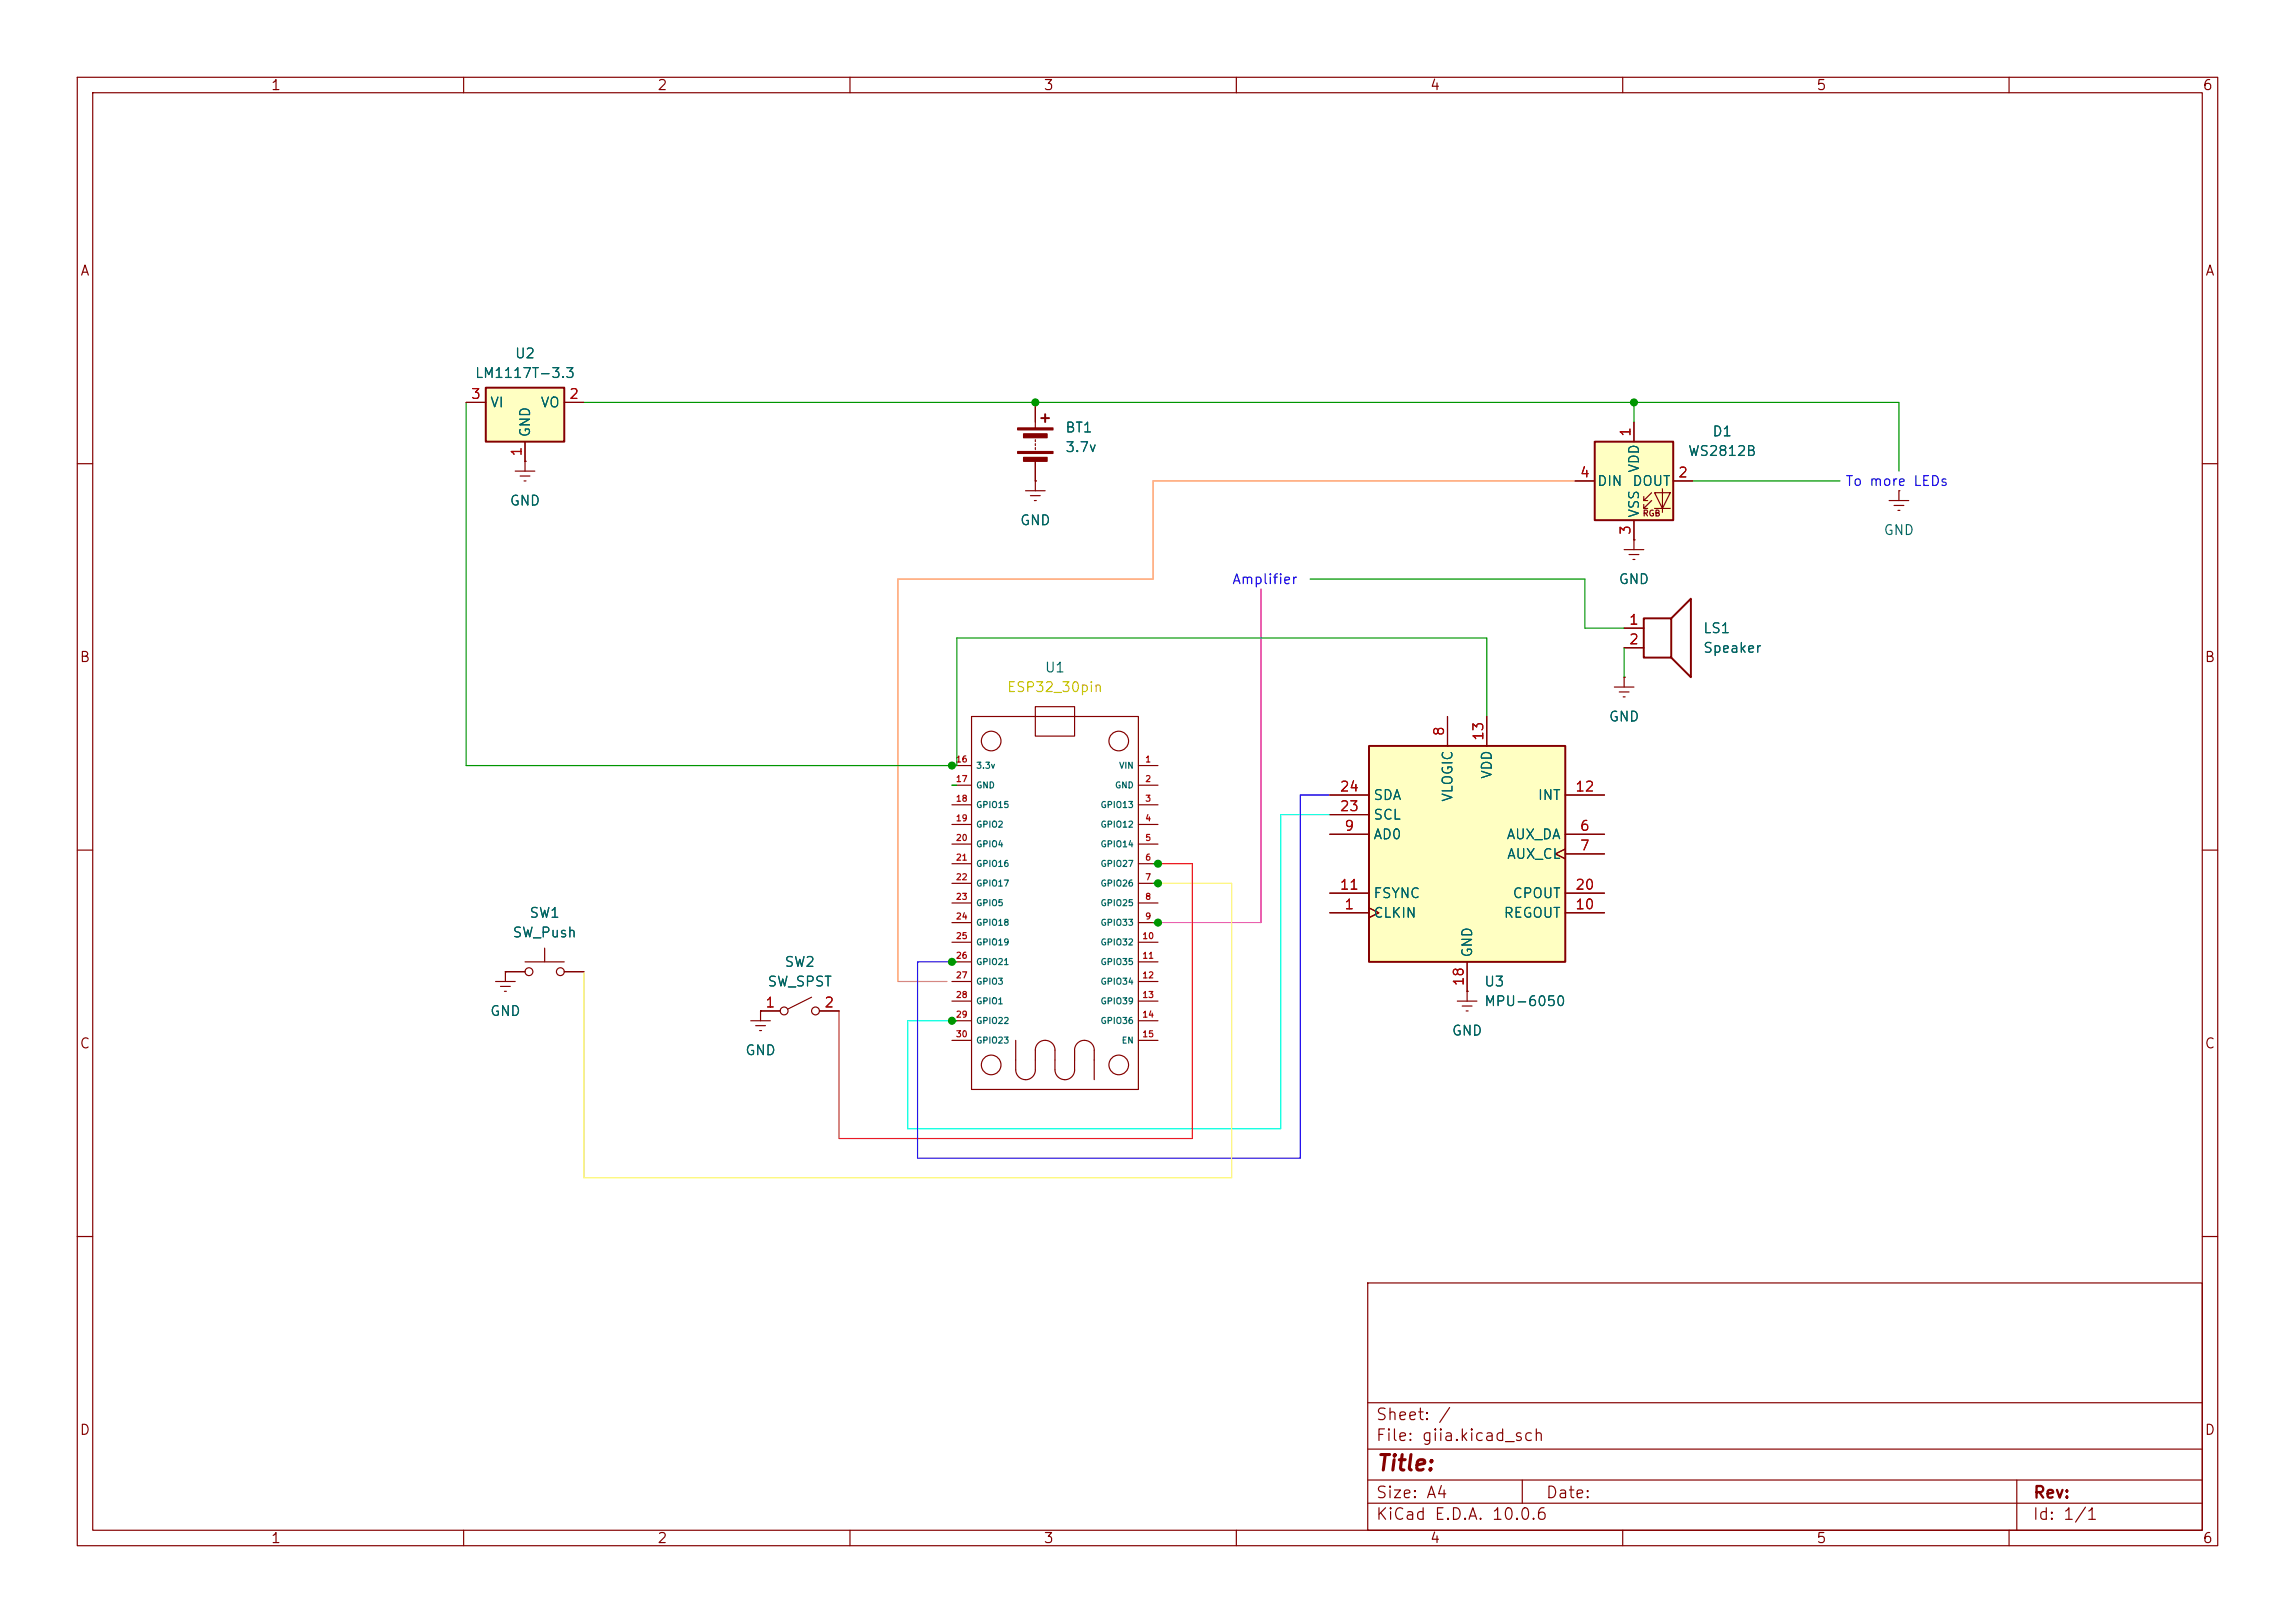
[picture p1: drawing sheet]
<svg xmlns="http://www.w3.org/2000/svg" width="297mm" height="210mm" viewBox="0 0 297 210" stroke-linecap="round" stroke-linejoin="round" font-family="sans-serif">
<defs><g id="words">
<text font-size="2" fill="#840000" x="178" y="190.8">Title:</text>
<g font-size="1.5" fill="#840000">
<text x="178" y="184.1">Sheet: /</text>
<text x="178" y="186.8">File: giia.kicad_sch</text>
<text x="178" y="197">KiCad E.D.A. 10.0.6</text>
<text x="178" y="194.2">Size: A4</text>
<text x="200" y="194.2">Date:</text>
<text x="263" y="197">Id: 1/1</text>
<text x="263" y="194.2">Rev:</text>
</g>
<g font-size="1.3" fill="#840000">
<text x="35" y="12">1</text>
<text x="85" y="12">2</text>
<text x="135" y="12">3</text>
<text x="185" y="12">4</text>
<text x="235" y="12">5</text>
<text x="285" y="12">6</text>
<text x="10.3" y="36">A</text>
<text x="285.3" y="36">A</text>
<text x="10.2" y="86">B</text>
<text x="285.2" y="86">B</text>
<text x="10.2" y="136">C</text>
<text x="285.2" y="136">C</text>
<text x="10.2" y="186">D</text>
<text x="285.2" y="186">D</text>
<text x="35" y="200">1</text>
<text x="85" y="200">2</text>
<text x="135" y="200">3</text>
<text x="185" y="200">4</text>
<text x="235" y="200">5</text>
<text x="285" y="200">6</text>
</g>
<g font-size="1.3" fill="#006464">
<text x="66.5" y="46.7">U2</text>
<text x="61.4" y="49.2">LM1117T-3.3</text>
<text x="63.3" y="53">VI</text>
<text x="69.9" y="53">VO</text>
<text x="68.9" y="56.7" transform="rotate(-90 68.9 56.7)">GND</text>
<text x="137.8" y="56.3">BT1</text>
<text x="137.8" y="58.8">3.7v</text>
<text x="218.4" y="59.3">WS2812B</text>
<text x="221.5" y="56.8">D1</text>
<text x="65.9" y="65.7">GND</text>
<text x="206.6" y="63.2">DIN</text>
<text x="211.2" y="63.2">DOUT</text>
<text x="212.4" y="61.3" transform="rotate(-90 212.4 61.3)">VDD</text>
<text x="131.9" y="68.3">GND</text>
<text x="212.4" y="67.1" transform="rotate(-90 212.4 67.1)">VSS</text>
<text x="243.7" y="69.5">GND</text>
<text x="209.4" y="75.9">GND</text>
<text x="220.3" y="82.2">LS1</text>
<text x="135.1" y="87.3">U1</text>
<text x="220.3" y="84.8">Speaker</text>
<text x="208.1" y="93.7">GND</text>
<text x="193.4" y="100.9" transform="rotate(-90 193.4 100.9)">VDD</text>
<text x="177.6" y="106.4">SCL</text>
<text x="177.6" y="103.8">SDA</text>
<text x="188.3" y="103.8" transform="rotate(-90 188.3 103.8)">VLOGIC</text>
<text x="198.9" y="103.8">INT</text>
<text x="177.6" y="108.9">AD0</text>
<text x="194.9" y="108.9">AUX_DA</text>
<text x="194.9" y="111.5">AUX_CL</text>
<text x="68.4" y="119.1">SW1</text>
<text x="177.6" y="119.1">CLKIN</text>
<text x="177.6" y="116.5">FSYNC</text>
<text x="194.5" y="119.1">REGOUT</text>
<text x="195.7" y="116.5">CPOUT</text>
<text x="66.2" y="121.6">SW_Push</text>
<text x="101.4" y="125.4">SW2</text>
<text x="190.8" y="124" transform="rotate(-90 190.8 124)">GND</text>
<text x="63.3" y="131.8">GND</text>
<text x="99.2" y="128">SW_SPST</text>
<text x="192" y="128">U3</text>
<text x="192" y="130.5">MPU-6050</text>
<text x="96.4" y="136.9">GND</text>
<text x="187.8" y="134.3">GND</text>
</g>
<g font-size="1.3" fill="#a90000">
<text x="60.9" y="51.9">3</text>
<text x="73.6" y="51.9">2</text>
<text x="67.8" y="59.2" transform="rotate(-90 67.8 59.2)">1</text>
<text x="211.3" y="56.6" transform="rotate(-90 211.3 56.6)">1</text>
<text x="204.4" y="62.1">4</text>
<text x="217.1" y="62.1">2</text>
<text x="211.3" y="69.3" transform="rotate(-90 211.3 69.3)">3</text>
<text x="210.7" y="81.1">1</text>
<text x="210.7" y="83.7">2</text>
<text x="187.2" y="95.3" transform="rotate(-90 187.2 95.3)">8</text>
<text x="192.3" y="96" transform="rotate(-90 192.3 96)">13</text>
<text x="173.3" y="105.3">23</text>
<text x="173.3" y="102.7">24</text>
<text x="173.9" y="107.8">9</text>
<text x="203.8" y="102.7">12</text>
<text x="204.4" y="107.8">6</text>
<text x="204.4" y="110.4">7</text>
<text x="173.3" y="115.4">11</text>
<text x="173.9" y="118">1</text>
<text x="203.8" y="118">10</text>
<text x="203.8" y="115.4">20</text>
<text x="99" y="130.7">1</text>
<text x="106.6" y="130.7">2</text>
<text x="189.7" y="127.7" transform="rotate(-90 189.7 127.7)">18</text>
</g>
<g font-size="1.3" fill="#0000c2">
<text x="238.7" y="63.2">To more LEDs</text>
<text x="159.4" y="75.9">Amplifier</text>
</g>
<text font-size="1.3" fill="#c2c200" x="130.2" y="89.9">ESP32_30pin</text>
<text font-size=".8" fill="#840000" x="212.5" y="67">RGB</text>
<g font-size=".8" fill="#a90000">
<text x="123.6" y="98.8">16</text>
<text x="123.6" y="101.4">17</text>
<text x="148.1" y="98.8">1</text>
<text x="148.1" y="101.4">2</text>
<text x="123.6" y="103.9">18</text>
<text x="123.6" y="106.5">19</text>
<text x="148.1" y="103.9">3</text>
<text x="148.1" y="106.5">4</text>
<text x="123.6" y="109">20</text>
<text x="123.6" y="111.5">21</text>
<text x="148.1" y="109">5</text>
<text x="148.1" y="111.5">6</text>
<text x="123.6" y="114.1">22</text>
<text x="123.6" y="116.6">23</text>
<text x="123.6" y="119.2">24</text>
<text x="148.1" y="114.1">7</text>
<text x="148.1" y="116.6">8</text>
<text x="148.1" y="119.2">9</text>
<text x="123.6" y="121.7">25</text>
<text x="123.6" y="124.2">26</text>
<text x="147.8" y="121.7">10</text>
<text x="147.8" y="124.2">11</text>
<text x="123.6" y="126.8">27</text>
<text x="123.6" y="129.3">28</text>
<text x="123.6" y="131.9">29</text>
<text x="147.8" y="126.8">12</text>
<text x="147.8" y="129.3">13</text>
<text x="147.8" y="131.9">14</text>
<text x="123.6" y="134.4">30</text>
<text x="147.8" y="134.4">15</text>
</g>
<g font-size=".8" fill="#006464">
<text x="126.3" y="99.7">3.3v</text>
<text x="144.8" y="99.7">VIN</text>
<text x="126.3" y="102.2">GND</text>
<text x="126.3" y="104.7">GPIO15</text>
<text x="126.3" y="107.3">GPIO2</text>
<text x="142.4" y="104.7">GPIO13</text>
<text x="142.4" y="107.3">GPIO12</text>
<text x="144.2" y="102.2">GND</text>
<text x="126.3" y="109.8">GPIO4</text>
<text x="126.3" y="112.4">GPIO16</text>
<text x="142.4" y="109.8">GPIO14</text>
<text x="142.4" y="112.4">GPIO27</text>
<text x="126.3" y="114.9">GPIO17</text>
<text x="126.3" y="117.4">GPIO5</text>
<text x="126.3" y="120">GPIO18</text>
<text x="142.4" y="114.9">GPIO26</text>
<text x="142.4" y="117.4">GPIO25</text>
<text x="142.4" y="120">GPIO33</text>
<text x="126.3" y="122.5">GPIO19</text>
<text x="126.3" y="125.1">GPIO21</text>
<text x="142.4" y="122.5">GPIO32</text>
<text x="142.4" y="125.1">GPIO35</text>
<text x="126.3" y="127.6">GPIO3</text>
<text x="126.3" y="130.1">GPIO1</text>
<text x="142.4" y="127.6">GPIO34</text>
<text x="142.4" y="130.1">GPIO39</text>
<text x="126.3" y="132.7">GPIO22</text>
<text x="126.3" y="135.2">GPIO23</text>
<text x="142.4" y="132.7">GPIO36</text>
<text x="145.1" y="135.2">EN</text>
</g>
</g></defs>
<g fill="none" stroke="#840000" stroke-width=".15">
<path d="M10 10h277v190h-277zM12 12h273v186h-273zM60 10v2M110 10v2M160 10v2M210 10v2M260 10v2M10 60h2M285 60h2M210.2 81.3h2.5M210.2 83.8h2.5M10 110h2"/>
<path d="M285 110h2M10 160h2M177 166h108v32h-108zM285 160h2M60 198v2M110 198v2M160 198v2M177 194.5h108M177 191.5h108M177 187.5h108M177 181.5h108M197 191.5v3"/>
<path d="M210 198v2M260 198v2M261 191.5v6.5"/>
</g>
<path d="M212.7 80h3.6v5.1h-3.6zM216.3 80l2.5-2.5v10.1l-2.5-2.5" fill="none" stroke="#840000" stroke-width=".25"/>
<path d="M206.4 57.2h10.1v10.1h-10.1z" fill="#ffffc2"/>
<g fill="none" stroke="#840000" stroke-width=".15">
<path d="M211.5 54.6v2.6M203.8 62.2h2.6M210.2 71.1h2.5M210.8 71.8h1.3M211.3 72.4h.3M211.5 69.9h.1M211.5 67.3v3.8M212.7 64.8h.5M212.7 65.8h.5M213.7 63.8l-1 1v-.5M213.7 64.8l-1 1v-.5M214.1 63.8h2.1l-1.1 2z"/>
<path d="M214.1 65.8h2.1M215.1 63.2v3.1M216.5 62.2h2.6"/>
</g>
<path d="M206.4 57.2h10.1v10.1h-10.1z" fill="none" stroke="#840000" stroke-width=".25"/>
<path d="M177.2 96.5h25.4v28h-25.4z" fill="#ffffc2"/>
<path d="M177.2 96.5h25.4v28h-25.4z" fill="none" stroke="#840000" stroke-width=".25"/>
<g fill="none" stroke="#840000" stroke-width=".15">
<path d="M67.9 59.7h.1M67.9 59.7v1.3M66.7 61h2.5M67.3 61.6h1.3M67.8 62.2h.3M244.5 64.8h2.5M245.1 65.4h1.3M245.6 66h.3M245.7 63.5h.1M245.7 63.5v1.3M123.2 99.1h2.5M125.7 92.7h21.6v48.3h-21.6z"/>
<path d="M134 91.4h5.1v3.9h-5.1zM147.3 99.1h2.6M187.3 92.7v3.8M192.4 92.7v3.8M208.9 88.9h2.6M209.5 89.5h1.3M210.1 90.2h.2M210.2 87.6h.1M210.2 87.6v1.3M123.2 101.6h2.5M123.2 104.1h2.5M123.2 106.7h2.5"/>
<path d="M123.2 109.2h2.5M123.2 111.8h2.5M123.2 114.3h2.5M123.2 116.8h2.5M123.2 119.4h2.5M147.3 101.6h2.6M147.3 104.1h2.6M147.3 106.7h2.6M147.3 109.2h2.6M147.3 111.8h2.6M147.3 114.3h2.6M147.3 116.8h2.6"/>
<path d="M147.3 119.4h2.6M172.1 118.1h5.1M172.1 108h5.1M172.1 115.6h5.1M172.1 102.9h5.1M172.1 105.4h5.1M177.2 117.5l1.2 .6-1.2 .6M202.6 109.9l-1.3 .6 1.3 .6M202.6 118.1h5M202.6 108h5M202.6 110.5h5M202.6 115.6h5"/>
<path d="M202.6 102.9h5M97.2 132.1h2.5M97.8 132.7h1.3M98.3 133.4h.3M98.4 130.8h.1M98.4 130.8v1.3M123.2 129.5h2.5M123.2 132.1h2.5M123.2 121.9h2.5M123.2 124.5h2.5M123.2 127h2.5M123.2 134.6h2.5"/>
<path d="M131.4 134.6l.1 3.8a1.27 1.27 0 0 0 1.2 1.3 1.27 1.27 0 0 0 1.3-1.3M135.2 134.6a1.28 1.28 0 0 0-1.2 1.3v2.5M135.3 134.6a1.26 1.26 0 0 1 1.2 1.3v2.5a1.27 1.27 0 0 0 1.3 1.3 1.27 1.27 0 0 0 1.3-1.3M140.3 134.6a1.28 1.28 0 0 0-1.2 1.3v2.5M140.3 134.6a1.27 1.27 0 0 1 1.3 1.3v3.8M147.3 129.5h2.6M147.3 132.1h2.6M147.3 121.9h2.6M147.3 124.5h2.6M147.3 127h2.6M147.3 134.6h2.6M188.6 129.5h2.5"/>
<path d="M189.2 130.2h1.3M189.7 130.8h.3M189.9 128.3h.1M189.9 124.5v5"/>
<circle cx="128.3" cy="95.9" r="1.27"/>
<circle cx="144.8" cy="95.9" r="1.27"/>
<circle cx="128.3" cy="137.8" r="1.27"/>
<circle cx="144.8" cy="137.8" r="1.27"/>
</g>
<path d="M62.9 50.2h10.1v7h-10.1z" fill="#ffffc2"/>
<path d="M62.9 50.2h10.1v7h-10.1zM134.7 54.1h1.1M135.3 53.6v1" fill="none" stroke="#840000" stroke-width=".25"/>
<g fill="none" stroke="#840000" stroke-width=".15">
<path d="M60.3 52.1h2.6M67.9 59.7h.1M67.9 57.2v2.5M73 52.1h2.6M134 52.1v3.3M134 56.9v.3M134 57.4v.3M134 57.9v.3M134 59.7v3.8M211.5 54.6v2.6M132.7 63.5h2.6M133.3 64.1h1.3"/>
<path d="M133.9 64.8h.2M134 62.2h.1M203.8 62.2h2.6M211.5 69.9h.1M211.5 67.3v2.6M216.5 62.2h2.6M187.3 92.7v3.8M192.4 92.7v3.8M210.2 87.6h.1M210.2 81.3h2.5M210.2 83.8h2.5M172.1 118.1h5.1"/>
<path d="M172.1 108h5.1M172.1 115.6h5.1M172.1 102.9h5.1M172.1 105.4h5.1M177.2 117.5l1.2 .6-1.2 .6M202.6 109.9l-1.3 .6 1.3 .6M202.6 118.1h5M202.6 108h5M202.6 110.5h5M202.6 115.6h5M202.6 102.9h5M64.1 127h2.6"/>
<path d="M64.8 127.6h1.2M65.3 128.3h.2M65.4 125.7h.1M65.4 125.7v1.3M65.4 125.7h2.5M67.9 124.5h5.1M70.5 122.7v1.8M73 125.7h2.6M98.4 130.8h.1M98.4 130.8h2.6M105 129l-3 1.6M106 130.8h2.6"/>
<path d="M189.9 128.3h.1M189.9 124.5v3.8"/>
<circle cx="68.5" cy="125.7" r=".51"/>
<circle cx="72.5" cy="125.7" r=".51"/>
<circle cx="101.5" cy="130.8" r=".51"/>
<circle cx="105.5" cy="130.8" r=".51"/>
</g>
<g fill="#840000" stroke="#840000" stroke-width=".15">
<path d="M131.7 55.4h4.6v.2h-4.6z"/>
<path d="M131.7 58.4h4.6v.3h-4.6z"/>
<path d="M132.5 56.1h3v.5h-3z"/>
<path d="M132.5 59.2h3v.5h-3z"/>
</g>
<path d="M60.3 52.1v47h63.5v-16.5h68.6v10.1M75.6 52.1h170.1v8.9M211.5 52.1v2.5M169.5 74.9h35.6v6.4h5.1M219.1 62.2h19M210.2 83.8v3.8M123.2 101.6h.6M149.2 119.4h.7M149.2 111.8h.7M149.2 114.3h.7M123.2 124.5h.6M123.2 132.1h.6" fill="none" stroke="#009600" stroke-width=".15"/>
<path d="M149.9 119.4h13.3" fill="none" stroke="#ff05fc" stroke-width=".13"/>
<path d="M149.9 111.8h4.4v35.5h-45.7v-16.5" fill="none" stroke="#ff1101" stroke-width=".15"/>
<path d="M149.9 114.3h9.5" fill="none" stroke="#fff94f" stroke-width=".15"/>
<path d="M172.1 102.9h-3.8v47h-49.6v-25.4h4.5" fill="none" stroke="#1c01ff" stroke-width=".15"/>
<path d="M163.2 76.2v43.2" fill="none" stroke="#f500ff" stroke-width=".15"/>
<path d="M203.8 62.2h-54.6v12.7h-33v52.1h6.4" fill="none" stroke="#ff8d4d" stroke-width=".15"/>
<path d="M172.1 105.4h-6.4v40.7h-48.2v-14h5.7" fill="none" stroke="#00ffdf" stroke-width=".15"/>
<path d="M75.6 125.7v26.7" fill="none" stroke="#ffe73e" stroke-width=".15"/>
<path d="M75.6 152.4h83.8" fill="none" stroke="#fff75e" stroke-width=".15"/>
<path d="M159.4 114.3v38.1" fill="none" stroke="#fff64f" stroke-width=".15"/>
<g fill="#009600" stroke="#009600" stroke-width=".13">
<circle cx="134" cy="52.1" r=".46"/>
<circle cx="149.9" cy="119.4" r=".46"/>
<circle cx="149.9" cy="114.3" r=".46"/>
<circle cx="211.5" cy="52.1" r=".46"/>
<circle cx="123.2" cy="124.5" r=".46"/>
<circle cx="149.9" cy="111.8" r=".46"/>
<circle cx="123.2" cy="132.1" r=".46"/>
<circle cx="123.2" cy="99.1" r=".46"/>
</g>
<use href="#words"/>
</svg>
